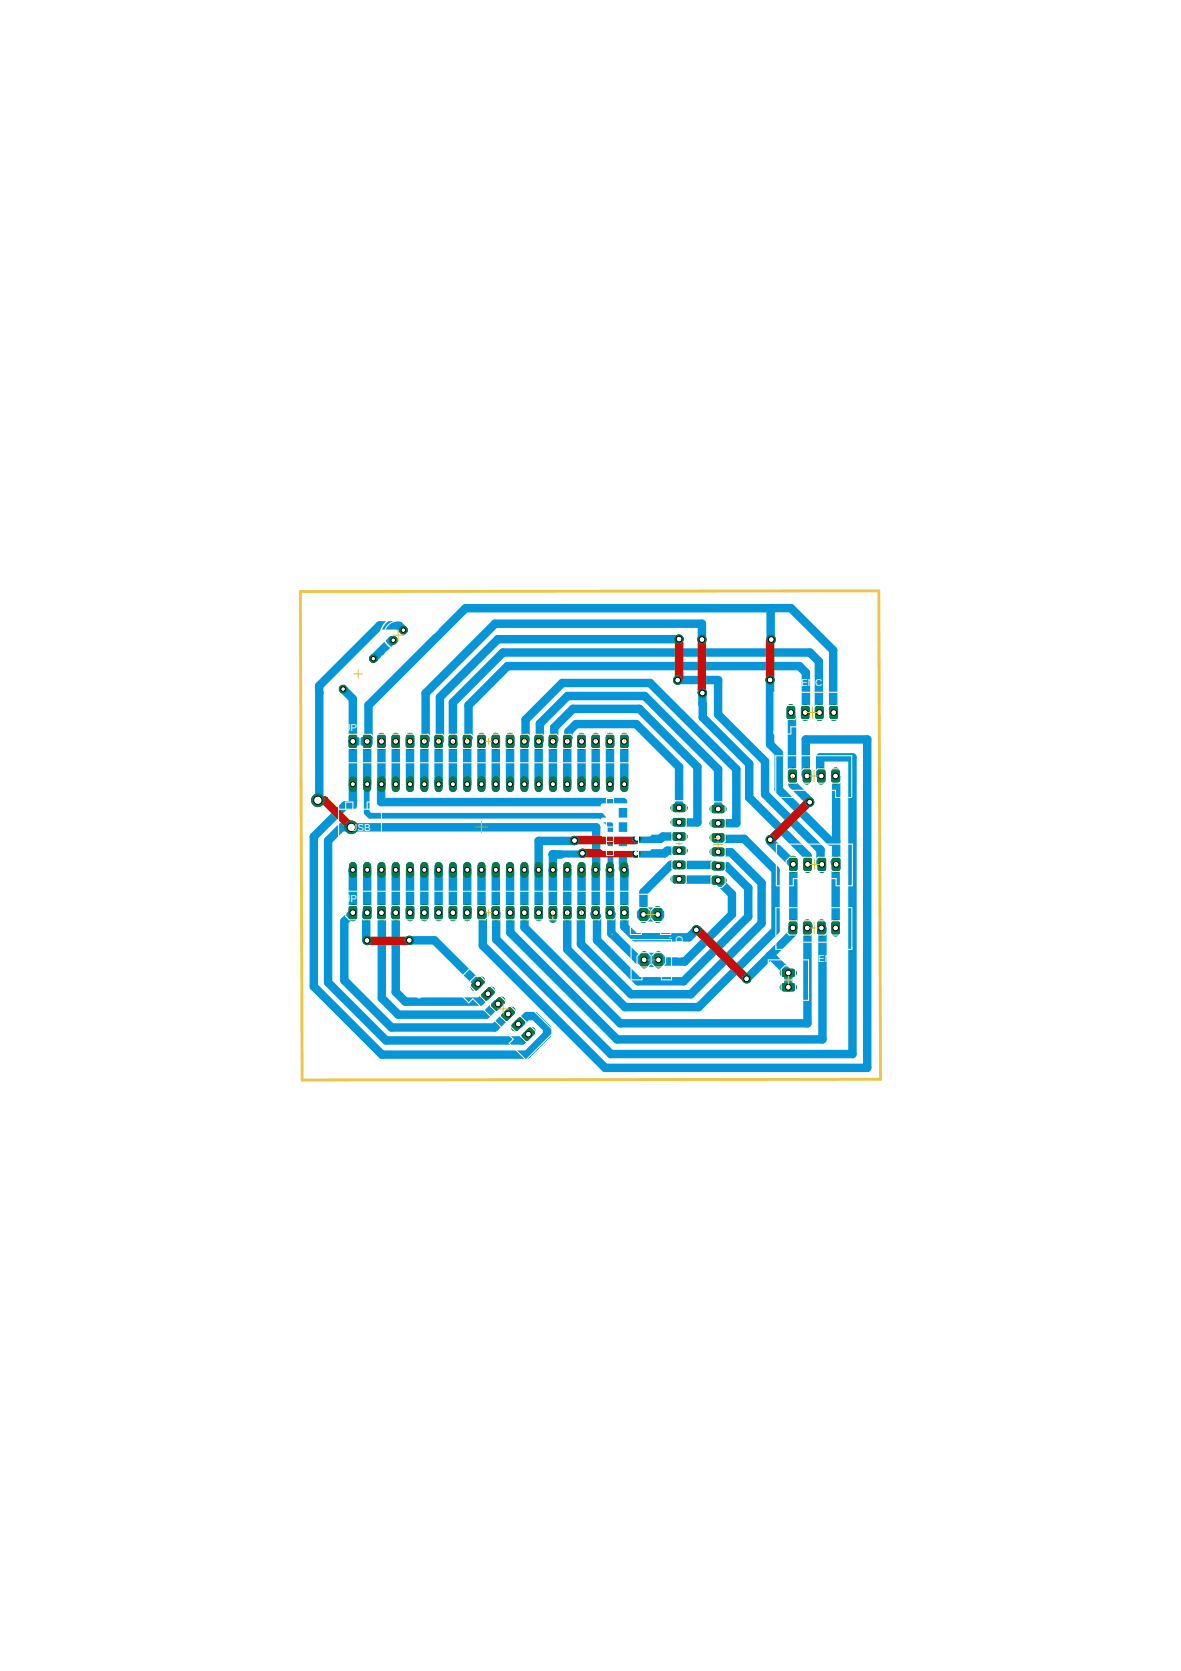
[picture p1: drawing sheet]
<svg xmlns="http://www.w3.org/2000/svg" width="210mm" height="297mm" viewBox="0 0 210 297" stroke-linecap="round" stroke-linejoin="round" font-family="sans-serif">
<defs><g id="words">
<g font-size="1.8" fill="#fff">
<text x="72" y="107.7" transform="rotate(45 72 107.7)">LED5MM</text>
<text x="67.5" y="118.7" transform="rotate(-45 67.5 118.7)">U$2</text>
<text x="142.4" y="122">E</text>
<text x="143.6" y="122">NC1</text>
<text x="61.4" y="130">JP2</text>
<text x="145.7" y="133.6">ENC3</text>
<text x="62.2" y="147.7">USB</text>
<text x="61.4" y="160.4">JP1</text>
<text x="142.9" y="158.5">ENC2</text>
<text x="121.3" y="170.3" transform="rotate(-90 121.3 170.3)">GND</text>
<text x="145.4" y="171">E</text>
<text x="146.6" y="171">NC4</text>
<text x="74.5" y="177.7" transform="rotate(-45 74.5 177.7)">CAN_CON</text>
</g>
<g font-size="1.4" fill="#fff">
<text x="62.9" y="121.5" transform="rotate(-45 62.9 121.5)">RES-7</text>
<text x="65.1" y="122.9" transform="rotate(-45 65.1 122.9)">10K</text>
</g>
</g></defs>
<g fill="none" stroke="#0696d7" stroke-width="1.5">
<path d="M69.9 113.8h-.2l-3.3 3.3M71.7 112l-.8-.8h-3.4l-10.8 10.7v20.6l-.2-.2M120.7 113.6h-32.2l-10.3 10.3v7.7l-.2 .2M120.7 113.6h.1M124.8 113.7v-2.8h-36.8l-12.4 12.3v8.4l-.2 .2M137 108.1v5.5l.1 .1M56.7 123.1v.1M61 122.5l1.7 1.7v19M62.7 131.8h2M65.3 131.3v8.1M65.5 131l-.8 .8M67.8 131.3l-.1 11.3h43v11.8l.3 .2v10.1l1.9 1.9h6.1"/>
<path d="M70.3 131.3v8.1M72.9 131.3v8.1M75.4 131.3v8.1M78 131.3v8.1M80.6 132.2l-.1 .1M82.9 131.2l.1 .1M83 131.3v8.1M85.6 131.3v8.1M88.1 131.3v8.1M90.7 131.3v8.1M93.2 131.3v8.1M93.2 131.8l.2-.2v-3.7l6.5-6.5h15.6l15.4 15.3v9.6h-3.3"/>
<path d="M95.7 131.3v8.1M95.7 131.8l.2-.2v-2.9l5-5h13.7l13 13.1v7M98.3 131.3v8.1M98.3 131.8l.2-.2v-2.3l3.3-3.3h11.8l10.4 10.3v9.9h-3.3M100.8 139.4v-8.1l.2-.2v-1l1.4-1.4h10.7l7.6 7.6v7.3M103.4 131.3v8.1M105.9 131.3v8.1M108.4 131.3v8.1M111 131.3v8.1M120.4 120.9h7.2v6.1l8.4 8.3v5.9l9.8 9.9v2.3l.3 .2M120.4 120.9h.1M124.8 123.2l.1 4.3 8.3 8.3v6l10.3 10.3v1.5"/>
<path d="M136.9 120.9v11.4l1.5 1.5v6.6l9.2 9.2h1M140.6 126.7v.7l.2 .2v10.9M140.9 137.9v1.5l3 3.2M143.1 126.6h.1v-7l-1.1-1.2h-51.9l-6.9 7v5.7l-.3 .2M143.4 137.9l-.2-.2v-6.3h10.9v58.4h-46.6l-21.7-21.7v-5.6l-.2-.3M145.6 126.7l-.1-.1v-9l-1.5-1.6h-54.6l-8.9 8.9v14.5M146 137.9l-.2-.1v-3.2h5.7v52.8h-42.9l-20.4-20.4-.1-12.4M148.2 126.7l-.1-.1v-11l-7.5-7.5h-57.9l-17.2 17.3v6.7l-.2 .2-.6-.5M148.4 137.9l.2 .2v15.5M62.6 143.2h-1.3l-5.5 5.5v26.7l12.1 12.1h25.8l3.5-3.6v-1.1l-2.2-2.2h-1.3l-1.6 1.4M62.7 154.6v7.6l-1.5 1.6v10.5l8.4 8.3h18.3l2.4-2.3M62.7 154.7v.1"/>
<path d="M65.3 154.6v7.6l-.2 .2v4.6l.1 .2M67.8 154.6l.1 22.8 2.9 3h15.6l1.9-1.9h.2M70.3 154.6v21.7l1.8 1.8h13.2l1.4-1.4M72.9 154.6v7.6M75.4 154.6v7.6M78 154.6v7.6M80.5 154.6v7.6M83 154.6v7.6M85.6 154.6v7.6M90.7 154.6v11.2l19 19h36.5v-19.7l-.2-.1M93.2 154.6v10.3l17 17h33.3v-17.3v.4l.2-.5M98.2 151.8l.1 .1"/>
<path d="M98.3 154.6h.1M98.3 151.9v11.4M98.3 151.9h.1M98.3 151.9h1.4M98.4 151.8l-.1 .1M102.1 149.4l-6.4 .1v12.7M103.4 154.6v8M108.4 154.6v7.6l.2 .3v3.5M108.4 154.7h.1M111 155.6h.1M120.7 153.7v.1M120.7 148.7h-2.9l-.4 .4-4.2-.1"/>
<path d="M120.7 151.2h-2.1l-.5 .5h-5.1M120.7 156.3l6.8 .1 2.6 2.6v3.5l-8.4 8.4h-4.4l-.3-.3M127 149.1h5.3l5.5 5.6v10.7l-13.6 13.6h-13.1l-10.3-10.2v-14.2M127.6 153.9l.1 .1M127.6 151.4l-.6 .1M127.8 151.5h2.1l5.5 5.5v7.1l-12.6 12.6h-10.6l-8.9-8.9v-6M136.9 149.3v.2l4.1 4.1-.1 11.4M148.4 153.2l.1 .2v11.5M70.3 162.2l-.2 .2M72.7 167.2h4.5l7.7 7.7M85.6 162.2v.1M105.9 162.6l.1-15.5h-45.3l-2.4 2.3v25.2l10.3 10.4h24.2l1.1-1.2"/>
<path d="M105.9 162.2l-.2 .3 .4 .4v4.2l7.3 7.3h8.1l11.5-11.5v-5.1l-3.9-3.8-2-.1-.2-.1-7.7-.1-4.8 4.9v4M108.9 166.1l4.5 4.5h1.1M111 162.3h.1M123.8 165.3l-1.4 1.3h-3.1M136.8 169.9h.3l3 3.1v2.5M136.8 169.9l-4.1 4.1 .1 .1M140.9 165h-.1M140.9 165v.8l-4.1 4.1"/>
</g>
<path d="M103.5 151.7l-.1 .1h-5" fill="none" stroke="#0696d7" stroke-width="1.3"/>
<path d="M114.4 162.6h2.5M114.5 170.6h2.5" fill="none" stroke="#0696d7" stroke-width="2.5"/>
<path d="M65.3 139.4l-.1 5 .6 .6h41l1.7 1.7-.1 7.9M116.2 170.5h-1.6l-.1 .1" fill="none" stroke="#0696d7" stroke-width="1"/>
<path d="M139.3 173h1.6" fill="none" stroke="#087851" stroke-width="1.5"/>
<circle cx="140.1" cy="173" r=".51" fill="#fff" stroke="#000" stroke-width=".18"/>
<path d="M139.3 175.5h1.6" fill="none" stroke="#087851" stroke-width="1.5"/>
<circle cx="140.1" cy="175.5" r=".51" fill="#fff" stroke="#000" stroke-width=".18"/>
<path d="M114.4 161.8v1.5" fill="none" stroke="#087851" stroke-width="1.5"/>
<circle cx="114.4" cy="162.6" r=".51" fill="#fff" stroke="#000" stroke-width=".18"/>
<path d="M116.9 161.8v1.5" fill="none" stroke="#087851" stroke-width="1.5"/>
<circle cx="116.9" cy="162.6" r=".51" fill="#fff" stroke="#000" stroke-width=".18"/>
<path d="M85.5 174.3l-1.1 1.1" fill="none" stroke="#087851" stroke-width="1.5"/>
<circle cx="84.9" cy="174.9" r=".51" fill="#fff" stroke="#000" stroke-width=".18"/>
<path d="M87.3 176.1l-1.1 1.1" fill="none" stroke="#087851" stroke-width="1.5"/>
<circle cx="86.7" cy="176.7" r=".51" fill="#fff" stroke="#000" stroke-width=".18"/>
<path d="M89.1 177.9l-1.1 1.1" fill="none" stroke="#087851" stroke-width="1.5"/>
<circle cx="88.5" cy="178.5" r=".51" fill="#fff" stroke="#000" stroke-width=".18"/>
<path d="M90.9 179.7l-1.1 1.1" fill="none" stroke="#087851" stroke-width="1.5"/>
<circle cx="90.3" cy="180.3" r=".51" fill="#fff" stroke="#000" stroke-width=".18"/>
<path d="M92.6 181.5l-1 1.1" fill="none" stroke="#087851" stroke-width="1.5"/>
<circle cx="92.1" cy="182" r=".51" fill="#fff" stroke="#000" stroke-width=".18"/>
<path d="M94.4 183.3l-1 1.1" fill="none" stroke="#087851" stroke-width="1.5"/>
<circle cx="93.9" cy="183.8" r=".51" fill="#fff" stroke="#000" stroke-width=".18"/>
<path d="M140.6 125.9v1.5" fill="none" stroke="#087851" stroke-width="1.5"/>
<circle cx="140.6" cy="126.7" r=".51" fill="#fff" stroke="#000" stroke-width=".18"/>
<path d="M143.1 125.9v1.5" fill="none" stroke="#087851" stroke-width="1.5"/>
<circle cx="143.1" cy="126.7" r=".51" fill="#fff" stroke="#000" stroke-width=".18"/>
<path d="M145.6 125.9v1.5" fill="none" stroke="#087851" stroke-width="1.5"/>
<circle cx="145.6" cy="126.7" r=".51" fill="#fff" stroke="#000" stroke-width=".18"/>
<path d="M148.2 125.9v1.5" fill="none" stroke="#087851" stroke-width="1.5"/>
<circle cx="148.2" cy="126.7" r=".51" fill="#fff" stroke="#000" stroke-width=".18"/>
<path d="M141 152.9v1.5" fill="none" stroke="#087851" stroke-width="1.5"/>
<circle cx="141" cy="153.6" r=".51" fill="#fff" stroke="#000" stroke-width=".18"/>
<path d="M143.5 152.9v1.5" fill="none" stroke="#087851" stroke-width="1.5"/>
<circle cx="143.5" cy="153.6" r=".51" fill="#fff" stroke="#000" stroke-width=".18"/>
<path d="M146.1 152.9v1.5" fill="none" stroke="#087851" stroke-width="1.5"/>
<circle cx="146.1" cy="153.6" r=".51" fill="#fff" stroke="#000" stroke-width=".18"/>
<path d="M148.6 152.9v1.5" fill="none" stroke="#087851" stroke-width="1.5"/>
<circle cx="148.6" cy="153.6" r=".51" fill="#fff" stroke="#000" stroke-width=".18"/>
<path d="M140.9 137.2v1.5" fill="none" stroke="#087851" stroke-width="1.5"/>
<circle cx="140.9" cy="137.9" r=".51" fill="#fff" stroke="#000" stroke-width=".18"/>
<path d="M143.4 137.2v1.5" fill="none" stroke="#087851" stroke-width="1.5"/>
<circle cx="143.4" cy="137.9" r=".51" fill="#fff" stroke="#000" stroke-width=".18"/>
<path d="M146 137.2v1.5" fill="none" stroke="#087851" stroke-width="1.5"/>
<circle cx="146" cy="137.9" r=".51" fill="#fff" stroke="#000" stroke-width=".18"/>
<path d="M148.5 137.2v1.5" fill="none" stroke="#087851" stroke-width="1.5"/>
<circle cx="148.5" cy="137.9" r=".51" fill="#fff" stroke="#000" stroke-width=".18"/>
<path d="M140.9 164.2v1.5" fill="none" stroke="#087851" stroke-width="1.5"/>
<circle cx="140.9" cy="165" r=".51" fill="#fff" stroke="#000" stroke-width=".18"/>
<path d="M143.5 164.2v1.5" fill="none" stroke="#087851" stroke-width="1.5"/>
<circle cx="143.5" cy="165" r=".51" fill="#fff" stroke="#000" stroke-width=".18"/>
<path d="M146 164.2v1.5" fill="none" stroke="#087851" stroke-width="1.5"/>
<circle cx="146" cy="165" r=".51" fill="#fff" stroke="#000" stroke-width=".18"/>
<path d="M148.5 164.2v1.5" fill="none" stroke="#087851" stroke-width="1.5"/>
<circle cx="148.5" cy="165" r=".51" fill="#fff" stroke="#000" stroke-width=".18"/>
<path d="M114.5 169.9v1.5" fill="none" stroke="#087851" stroke-width="1.5"/>
<circle cx="114.5" cy="170.6" r=".51" fill="#fff" stroke="#000" stroke-width=".18"/>
<path d="M117 169.9v1.5" fill="none" stroke="#087851" stroke-width="1.5"/>
<circle cx="117" cy="170.6" r=".51" fill="#fff" stroke="#000" stroke-width=".18"/>
<path d="M62.7 161.5v1.5" fill="none" stroke="#087851" stroke-width="1.5"/>
<circle cx="62.7" cy="162.2" r=".51" fill="#fff" stroke="#000" stroke-width=".18"/>
<path d="M65.3 161.5v1.5" fill="none" stroke="#087851" stroke-width="1.5"/>
<circle cx="65.3" cy="162.2" r=".51" fill="#fff" stroke="#000" stroke-width=".18"/>
<path d="M67.8 161.5v1.5" fill="none" stroke="#087851" stroke-width="1.5"/>
<circle cx="67.8" cy="162.2" r=".51" fill="#fff" stroke="#000" stroke-width=".18"/>
<path d="M70.3 161.5v1.5" fill="none" stroke="#087851" stroke-width="1.5"/>
<circle cx="70.3" cy="162.2" r=".51" fill="#fff" stroke="#000" stroke-width=".18"/>
<path d="M72.9 161.5v1.5" fill="none" stroke="#087851" stroke-width="1.5"/>
<circle cx="72.9" cy="162.2" r=".51" fill="#fff" stroke="#000" stroke-width=".18"/>
<path d="M75.4 161.5v1.5" fill="none" stroke="#087851" stroke-width="1.5"/>
<circle cx="75.4" cy="162.2" r=".51" fill="#fff" stroke="#000" stroke-width=".18"/>
<path d="M78 161.5v1.5" fill="none" stroke="#087851" stroke-width="1.5"/>
<circle cx="78" cy="162.2" r=".51" fill="#fff" stroke="#000" stroke-width=".18"/>
<path d="M80.5 161.5v1.5" fill="none" stroke="#087851" stroke-width="1.5"/>
<circle cx="80.5" cy="162.2" r=".51" fill="#fff" stroke="#000" stroke-width=".18"/>
<path d="M83 161.5v1.5" fill="none" stroke="#087851" stroke-width="1.5"/>
<circle cx="83" cy="162.2" r=".51" fill="#fff" stroke="#000" stroke-width=".18"/>
<path d="M85.6 161.5v1.5" fill="none" stroke="#087851" stroke-width="1.5"/>
<circle cx="85.6" cy="162.2" r=".51" fill="#fff" stroke="#000" stroke-width=".18"/>
<path d="M88.1 161.5v1.5" fill="none" stroke="#087851" stroke-width="1.5"/>
<circle cx="88.1" cy="162.2" r=".51" fill="#fff" stroke="#000" stroke-width=".18"/>
<path d="M90.7 161.5v1.5" fill="none" stroke="#087851" stroke-width="1.5"/>
<circle cx="90.7" cy="162.2" r=".51" fill="#fff" stroke="#000" stroke-width=".18"/>
<path d="M93.2 161.5v1.5" fill="none" stroke="#087851" stroke-width="1.5"/>
<circle cx="93.2" cy="162.2" r=".51" fill="#fff" stroke="#000" stroke-width=".18"/>
<path d="M95.7 161.5v1.5" fill="none" stroke="#087851" stroke-width="1.5"/>
<circle cx="95.7" cy="162.2" r=".51" fill="#fff" stroke="#000" stroke-width=".18"/>
<path d="M98.3 161.5v1.5" fill="none" stroke="#087851" stroke-width="1.5"/>
<circle cx="98.3" cy="162.2" r=".51" fill="#fff" stroke="#000" stroke-width=".18"/>
<path d="M100.8 161.5v1.5" fill="none" stroke="#087851" stroke-width="1.5"/>
<circle cx="100.8" cy="162.2" r=".51" fill="#fff" stroke="#000" stroke-width=".18"/>
<path d="M103.4 161.5v1.5" fill="none" stroke="#087851" stroke-width="1.5"/>
<circle cx="103.4" cy="162.2" r=".51" fill="#fff" stroke="#000" stroke-width=".18"/>
<path d="M105.9 161.5v1.5" fill="none" stroke="#087851" stroke-width="1.5"/>
<circle cx="105.9" cy="162.2" r=".51" fill="#fff" stroke="#000" stroke-width=".18"/>
<path d="M108.4 161.5v1.5" fill="none" stroke="#087851" stroke-width="1.5"/>
<circle cx="108.4" cy="162.2" r=".51" fill="#fff" stroke="#000" stroke-width=".18"/>
<path d="M111 161.5v1.5" fill="none" stroke="#087851" stroke-width="1.5"/>
<circle cx="111" cy="162.2" r=".51" fill="#fff" stroke="#000" stroke-width=".18"/>
<path d="M62.7 131v1.5" fill="none" stroke="#087851" stroke-width="1.5"/>
<circle cx="62.7" cy="131.8" r=".51" fill="#fff" stroke="#000" stroke-width=".18"/>
<path d="M65.3 131v1.5" fill="none" stroke="#087851" stroke-width="1.5"/>
<circle cx="65.3" cy="131.8" r=".51" fill="#fff" stroke="#000" stroke-width=".18"/>
<path d="M67.8 131v1.5" fill="none" stroke="#087851" stroke-width="1.5"/>
<circle cx="67.8" cy="131.8" r=".51" fill="#fff" stroke="#000" stroke-width=".18"/>
<path d="M70.3 131v1.5" fill="none" stroke="#087851" stroke-width="1.5"/>
<circle cx="70.3" cy="131.8" r=".51" fill="#fff" stroke="#000" stroke-width=".18"/>
<path d="M72.9 131v1.5" fill="none" stroke="#087851" stroke-width="1.5"/>
<circle cx="72.9" cy="131.8" r=".51" fill="#fff" stroke="#000" stroke-width=".18"/>
<path d="M75.4 131v1.5" fill="none" stroke="#087851" stroke-width="1.5"/>
<circle cx="75.4" cy="131.8" r=".51" fill="#fff" stroke="#000" stroke-width=".18"/>
<path d="M78 131v1.5" fill="none" stroke="#087851" stroke-width="1.5"/>
<circle cx="78" cy="131.8" r=".51" fill="#fff" stroke="#000" stroke-width=".18"/>
<path d="M80.5 131v1.5" fill="none" stroke="#087851" stroke-width="1.5"/>
<circle cx="80.5" cy="131.8" r=".51" fill="#fff" stroke="#000" stroke-width=".18"/>
<path d="M83 131v1.5" fill="none" stroke="#087851" stroke-width="1.5"/>
<circle cx="83" cy="131.8" r=".51" fill="#fff" stroke="#000" stroke-width=".18"/>
<path d="M85.6 131v1.5" fill="none" stroke="#087851" stroke-width="1.5"/>
<circle cx="85.6" cy="131.8" r=".51" fill="#fff" stroke="#000" stroke-width=".18"/>
<path d="M88.1 131v1.5" fill="none" stroke="#087851" stroke-width="1.5"/>
<circle cx="88.1" cy="131.8" r=".51" fill="#fff" stroke="#000" stroke-width=".18"/>
<path d="M90.7 131v1.5" fill="none" stroke="#087851" stroke-width="1.5"/>
<circle cx="90.7" cy="131.8" r=".51" fill="#fff" stroke="#000" stroke-width=".18"/>
<path d="M93.2 131v1.5" fill="none" stroke="#087851" stroke-width="1.5"/>
<circle cx="93.2" cy="131.8" r=".51" fill="#fff" stroke="#000" stroke-width=".18"/>
<path d="M95.7 131v1.5" fill="none" stroke="#087851" stroke-width="1.5"/>
<circle cx="95.7" cy="131.8" r=".51" fill="#fff" stroke="#000" stroke-width=".18"/>
<path d="M98.3 131v1.5" fill="none" stroke="#087851" stroke-width="1.5"/>
<circle cx="98.3" cy="131.8" r=".51" fill="#fff" stroke="#000" stroke-width=".18"/>
<path d="M100.8 131v1.5" fill="none" stroke="#087851" stroke-width="1.5"/>
<circle cx="100.8" cy="131.8" r=".51" fill="#fff" stroke="#000" stroke-width=".18"/>
<path d="M103.4 131v1.5" fill="none" stroke="#087851" stroke-width="1.5"/>
<circle cx="103.4" cy="131.8" r=".51" fill="#fff" stroke="#000" stroke-width=".18"/>
<path d="M105.9 131v1.5" fill="none" stroke="#087851" stroke-width="1.5"/>
<circle cx="105.9" cy="131.8" r=".51" fill="#fff" stroke="#000" stroke-width=".18"/>
<path d="M108.4 131v1.5" fill="none" stroke="#087851" stroke-width="1.5"/>
<circle cx="108.4" cy="131.8" r=".51" fill="#fff" stroke="#000" stroke-width=".18"/>
<path d="M111 131v1.5" fill="none" stroke="#087851" stroke-width="1.5"/>
<circle cx="111" cy="131.8" r=".51" fill="#fff" stroke="#000" stroke-width=".18"/>
<path d="M119.9 143.6h1.6" fill="none" stroke="#087851" stroke-width="1.5"/>
<circle cx="120.7" cy="143.6" r=".51" fill="#fff" stroke="#000" stroke-width=".18"/>
<path d="M119.9 146.2h1.6" fill="none" stroke="#087851" stroke-width="1.5"/>
<circle cx="120.7" cy="146.2" r=".51" fill="#fff" stroke="#000" stroke-width=".18"/>
<path d="M119.9 148.7h1.6" fill="none" stroke="#087851" stroke-width="1.5"/>
<circle cx="120.7" cy="148.7" r=".51" fill="#fff" stroke="#000" stroke-width=".18"/>
<path d="M119.9 151.2h1.6" fill="none" stroke="#087851" stroke-width="1.5"/>
<circle cx="120.7" cy="151.2" r=".51" fill="#fff" stroke="#000" stroke-width=".18"/>
<path d="M119.9 153.8h1.6" fill="none" stroke="#087851" stroke-width="1.5"/>
<circle cx="120.7" cy="153.8" r=".51" fill="#fff" stroke="#000" stroke-width=".18"/>
<path d="M119.9 156.3h1.6" fill="none" stroke="#087851" stroke-width="1.5"/>
<circle cx="120.7" cy="156.3" r=".51" fill="#fff" stroke="#000" stroke-width=".18"/>
<path d="M126.9 143.8h1.5" fill="none" stroke="#087851" stroke-width="1.5"/>
<circle cx="127.6" cy="143.8" r=".51" fill="#fff" stroke="#000" stroke-width=".18"/>
<path d="M126.9 146.3h1.5" fill="none" stroke="#087851" stroke-width="1.5"/>
<circle cx="127.6" cy="146.3" r=".51" fill="#fff" stroke="#000" stroke-width=".18"/>
<path d="M126.9 148.9h1.5" fill="none" stroke="#087851" stroke-width="1.5"/>
<circle cx="127.6" cy="148.9" r=".51" fill="#fff" stroke="#000" stroke-width=".18"/>
<path d="M126.9 151.4h1.5" fill="none" stroke="#087851" stroke-width="1.5"/>
<circle cx="127.6" cy="151.4" r=".51" fill="#fff" stroke="#000" stroke-width=".18"/>
<path d="M126.9 154h1.5" fill="none" stroke="#087851" stroke-width="1.5"/>
<circle cx="127.6" cy="154" r=".51" fill="#fff" stroke="#000" stroke-width=".18"/>
<path d="M126.9 156.5h1.5" fill="none" stroke="#087851" stroke-width="1.5"/>
<circle cx="127.6" cy="156.5" r=".51" fill="#fff" stroke="#000" stroke-width=".18"/>
<path d="M62.7 153.9v1.4" fill="none" stroke="#087851" stroke-width="1.4"/>
<circle cx="62.7" cy="154.6" r=".44" fill="#fff" stroke="#000" stroke-width=".18"/>
<path d="M65.3 153.9v1.4" fill="none" stroke="#087851" stroke-width="1.4"/>
<circle cx="65.3" cy="154.6" r=".44" fill="#fff" stroke="#000" stroke-width=".18"/>
<path d="M67.8 153.9v1.4" fill="none" stroke="#087851" stroke-width="1.4"/>
<circle cx="67.8" cy="154.6" r=".44" fill="#fff" stroke="#000" stroke-width=".18"/>
<path d="M70.3 153.9v1.4" fill="none" stroke="#087851" stroke-width="1.4"/>
<circle cx="70.3" cy="154.6" r=".44" fill="#fff" stroke="#000" stroke-width=".18"/>
<path d="M72.9 153.9v1.4" fill="none" stroke="#087851" stroke-width="1.4"/>
<circle cx="72.9" cy="154.6" r=".44" fill="#fff" stroke="#000" stroke-width=".18"/>
<path d="M75.4 153.9v1.4" fill="none" stroke="#087851" stroke-width="1.4"/>
<circle cx="75.4" cy="154.6" r=".44" fill="#fff" stroke="#000" stroke-width=".18"/>
<path d="M78 153.9v1.4" fill="none" stroke="#087851" stroke-width="1.4"/>
<circle cx="78" cy="154.6" r=".44" fill="#fff" stroke="#000" stroke-width=".18"/>
<path d="M80.5 153.9v1.4" fill="none" stroke="#087851" stroke-width="1.4"/>
<circle cx="80.5" cy="154.6" r=".44" fill="#fff" stroke="#000" stroke-width=".18"/>
<path d="M83 153.9v1.4" fill="none" stroke="#087851" stroke-width="1.4"/>
<circle cx="83" cy="154.6" r=".44" fill="#fff" stroke="#000" stroke-width=".18"/>
<path d="M85.6 153.9v1.4" fill="none" stroke="#087851" stroke-width="1.4"/>
<circle cx="85.6" cy="154.6" r=".44" fill="#fff" stroke="#000" stroke-width=".18"/>
<path d="M88.1 153.9v1.4" fill="none" stroke="#087851" stroke-width="1.4"/>
<circle cx="88.1" cy="154.6" r=".44" fill="#fff" stroke="#000" stroke-width=".18"/>
<path d="M90.7 153.9v1.4" fill="none" stroke="#087851" stroke-width="1.4"/>
<circle cx="90.7" cy="154.6" r=".44" fill="#fff" stroke="#000" stroke-width=".18"/>
<path d="M93.2 153.9v1.4" fill="none" stroke="#087851" stroke-width="1.4"/>
<circle cx="93.2" cy="154.6" r=".44" fill="#fff" stroke="#000" stroke-width=".18"/>
<path d="M95.7 153.9v1.4" fill="none" stroke="#087851" stroke-width="1.4"/>
<circle cx="95.7" cy="154.6" r=".44" fill="#fff" stroke="#000" stroke-width=".18"/>
<path d="M98.3 153.9v1.4" fill="none" stroke="#087851" stroke-width="1.4"/>
<circle cx="98.3" cy="154.6" r=".44" fill="#fff" stroke="#000" stroke-width=".18"/>
<path d="M100.8 153.9v1.4" fill="none" stroke="#087851" stroke-width="1.4"/>
<circle cx="100.8" cy="154.6" r=".44" fill="#fff" stroke="#000" stroke-width=".18"/>
<path d="M103.4 153.9v1.4" fill="none" stroke="#087851" stroke-width="1.4"/>
<circle cx="103.4" cy="154.6" r=".44" fill="#fff" stroke="#000" stroke-width=".18"/>
<path d="M105.9 153.9v1.4" fill="none" stroke="#087851" stroke-width="1.4"/>
<circle cx="105.9" cy="154.6" r=".44" fill="#fff" stroke="#000" stroke-width=".18"/>
<path d="M108.4 153.9v1.4" fill="none" stroke="#087851" stroke-width="1.4"/>
<circle cx="108.4" cy="154.6" r=".44" fill="#fff" stroke="#000" stroke-width=".18"/>
<path d="M111 153.9v1.4" fill="none" stroke="#087851" stroke-width="1.4"/>
<circle cx="111" cy="154.6" r=".44" fill="#fff" stroke="#000" stroke-width=".18"/>
<path d="M62.7 138.7v1.4" fill="none" stroke="#087851" stroke-width="1.4"/>
<circle cx="62.7" cy="139.4" r=".44" fill="#fff" stroke="#000" stroke-width=".18"/>
<path d="M65.3 138.7v1.4" fill="none" stroke="#087851" stroke-width="1.4"/>
<circle cx="65.3" cy="139.4" r=".44" fill="#fff" stroke="#000" stroke-width=".18"/>
<path d="M67.8 138.7v1.4" fill="none" stroke="#087851" stroke-width="1.4"/>
<circle cx="67.8" cy="139.4" r=".44" fill="#fff" stroke="#000" stroke-width=".18"/>
<path d="M70.3 138.7v1.4" fill="none" stroke="#087851" stroke-width="1.4"/>
<circle cx="70.3" cy="139.4" r=".44" fill="#fff" stroke="#000" stroke-width=".18"/>
<path d="M72.9 138.7v1.4" fill="none" stroke="#087851" stroke-width="1.4"/>
<circle cx="72.9" cy="139.4" r=".44" fill="#fff" stroke="#000" stroke-width=".18"/>
<path d="M75.4 138.7v1.4" fill="none" stroke="#087851" stroke-width="1.4"/>
<circle cx="75.4" cy="139.4" r=".44" fill="#fff" stroke="#000" stroke-width=".18"/>
<path d="M78 138.7v1.4" fill="none" stroke="#087851" stroke-width="1.4"/>
<circle cx="78" cy="139.4" r=".44" fill="#fff" stroke="#000" stroke-width=".18"/>
<path d="M80.5 138.7v1.4" fill="none" stroke="#087851" stroke-width="1.4"/>
<circle cx="80.5" cy="139.4" r=".44" fill="#fff" stroke="#000" stroke-width=".18"/>
<path d="M83 138.7v1.4" fill="none" stroke="#087851" stroke-width="1.4"/>
<circle cx="83" cy="139.4" r=".44" fill="#fff" stroke="#000" stroke-width=".18"/>
<path d="M85.6 138.7v1.4" fill="none" stroke="#087851" stroke-width="1.4"/>
<circle cx="85.6" cy="139.4" r=".44" fill="#fff" stroke="#000" stroke-width=".18"/>
<path d="M88.1 138.7v1.4" fill="none" stroke="#087851" stroke-width="1.4"/>
<circle cx="88.1" cy="139.4" r=".44" fill="#fff" stroke="#000" stroke-width=".18"/>
<path d="M90.7 138.7v1.4" fill="none" stroke="#087851" stroke-width="1.4"/>
<circle cx="90.7" cy="139.4" r=".44" fill="#fff" stroke="#000" stroke-width=".18"/>
<path d="M93.2 138.7v1.4" fill="none" stroke="#087851" stroke-width="1.4"/>
<circle cx="93.2" cy="139.4" r=".44" fill="#fff" stroke="#000" stroke-width=".18"/>
<path d="M95.7 138.7v1.4" fill="none" stroke="#087851" stroke-width="1.4"/>
<circle cx="95.7" cy="139.4" r=".44" fill="#fff" stroke="#000" stroke-width=".18"/>
<path d="M98.3 138.7v1.4" fill="none" stroke="#087851" stroke-width="1.4"/>
<circle cx="98.3" cy="139.4" r=".44" fill="#fff" stroke="#000" stroke-width=".18"/>
<path d="M100.8 138.7v1.4" fill="none" stroke="#087851" stroke-width="1.4"/>
<circle cx="100.8" cy="139.4" r=".44" fill="#fff" stroke="#000" stroke-width=".18"/>
<path d="M103.4 138.7v1.4" fill="none" stroke="#087851" stroke-width="1.4"/>
<circle cx="103.4" cy="139.4" r=".44" fill="#fff" stroke="#000" stroke-width=".18"/>
<path d="M105.9 138.7v1.4" fill="none" stroke="#087851" stroke-width="1.4"/>
<circle cx="105.9" cy="139.4" r=".44" fill="#fff" stroke="#000" stroke-width=".18"/>
<path d="M108.4 138.7v1.4" fill="none" stroke="#087851" stroke-width="1.4"/>
<circle cx="108.4" cy="139.4" r=".44" fill="#fff" stroke="#000" stroke-width=".18"/>
<path d="M111 138.7v1.4" fill="none" stroke="#087851" stroke-width="1.4"/>
<circle cx="111" cy="139.4" r=".44" fill="#fff" stroke="#000" stroke-width=".18"/>
<circle cx="71.7" cy="112" r=".71" fill="#087851" stroke="#087851" stroke-width=".18"/>
<circle cx="71.7" cy="112" r=".4" fill="#fff" stroke="#000" stroke-width=".18"/>
<circle cx="69.9" cy="113.8" r=".71" fill="#087851" stroke="#087851" stroke-width=".18"/>
<circle cx="69.9" cy="113.8" r=".4" fill="#fff" stroke="#000" stroke-width=".18"/>
<circle cx="61" cy="122.5" r=".71" fill="#087851" stroke="#087851" stroke-width=".18"/>
<circle cx="61" cy="122.5" r=".4" fill="#fff" stroke="#000" stroke-width=".18"/>
<circle cx="66.4" cy="117.1" r=".71" fill="#087851" stroke="#087851" stroke-width=".18"/>
<circle cx="66.4" cy="117.1" r=".4" fill="#fff" stroke="#000" stroke-width=".18"/>
<circle cx="72.7" cy="167.2" r=".74" fill="#087851" stroke="#087851" stroke-width=".18"/>
<circle cx="72.7" cy="167.2" r=".51" fill="#fff" stroke="#000" stroke-width=".18"/>
<circle cx="65.2" cy="167.2" r=".74" fill="#087851" stroke="#087851" stroke-width=".18"/>
<circle cx="65.2" cy="167.2" r=".51" fill="#fff" stroke="#000" stroke-width=".18"/>
<circle cx="113.2" cy="149" r=".74" fill="#087851" stroke="#087851" stroke-width=".18"/>
<circle cx="113.2" cy="149" r=".51" fill="#fff" stroke="#000" stroke-width=".18"/>
<circle cx="102.1" cy="149.4" r=".74" fill="#087851" stroke="#087851" stroke-width=".18"/>
<circle cx="102.1" cy="149.4" r=".51" fill="#fff" stroke="#000" stroke-width=".18"/>
<circle cx="113" cy="151.7" r=".74" fill="#087851" stroke="#087851" stroke-width=".18"/>
<circle cx="113" cy="151.7" r=".51" fill="#fff" stroke="#000" stroke-width=".18"/>
<circle cx="103.5" cy="151.7" r=".74" fill="#087851" stroke="#087851" stroke-width=".18"/>
<circle cx="103.5" cy="151.7" r=".51" fill="#fff" stroke="#000" stroke-width=".18"/>
<circle cx="56.5" cy="142.3" r="1.12" fill="#087851" stroke="#087851" stroke-width=".18"/>
<circle cx="56.5" cy="142.3" r=".74" fill="#fff" stroke="#000" stroke-width=".18"/>
<circle cx="62.4" cy="147.1" r="1.12" fill="#087851" stroke="#087851" stroke-width=".18"/>
<circle cx="62.4" cy="147.1" r=".74" fill="#fff" stroke="#000" stroke-width=".18"/>
<circle cx="120.7" cy="113.6" r=".74" fill="#087851" stroke="#087851" stroke-width=".18"/>
<circle cx="120.7" cy="113.6" r=".51" fill="#fff" stroke="#000" stroke-width=".18"/>
<circle cx="120.4" cy="120.9" r=".74" fill="#087851" stroke="#087851" stroke-width=".18"/>
<circle cx="120.4" cy="120.9" r=".51" fill="#fff" stroke="#000" stroke-width=".18"/>
<circle cx="124.8" cy="113.7" r=".74" fill="#087851" stroke="#087851" stroke-width=".18"/>
<circle cx="124.8" cy="113.7" r=".51" fill="#fff" stroke="#000" stroke-width=".18"/>
<circle cx="124.8" cy="123.2" r=".74" fill="#087851" stroke="#087851" stroke-width=".18"/>
<circle cx="124.8" cy="123.2" r=".51" fill="#fff" stroke="#000" stroke-width=".18"/>
<circle cx="132.7" cy="174" r=".74" fill="#087851" stroke="#087851" stroke-width=".18"/>
<circle cx="132.7" cy="174" r=".51" fill="#fff" stroke="#000" stroke-width=".18"/>
<circle cx="123.8" cy="165.3" r=".74" fill="#087851" stroke="#087851" stroke-width=".18"/>
<circle cx="123.8" cy="165.3" r=".51" fill="#fff" stroke="#000" stroke-width=".18"/>
<circle cx="136.9" cy="149.3" r=".74" fill="#087851" stroke="#087851" stroke-width=".18"/>
<circle cx="136.9" cy="149.3" r=".51" fill="#fff" stroke="#000" stroke-width=".18"/>
<circle cx="143.9" cy="142.6" r=".74" fill="#087851" stroke="#087851" stroke-width=".18"/>
<circle cx="143.9" cy="142.6" r=".51" fill="#fff" stroke="#000" stroke-width=".18"/>
<circle cx="136.9" cy="120.9" r=".74" fill="#087851" stroke="#087851" stroke-width=".18"/>
<circle cx="136.9" cy="120.9" r=".51" fill="#fff" stroke="#000" stroke-width=".18"/>
<circle cx="137.1" cy="113.7" r=".74" fill="#087851" stroke="#087851" stroke-width=".18"/>
<circle cx="137.1" cy="113.7" r=".51" fill="#fff" stroke="#000" stroke-width=".18"/>
<path d="M120.7 113.6v7l-.3 .3M124.8 113.7v9.5M137.1 113.7l-.2 .2v7M56.5 142.3h1.2l4.7 4.8M103.5 151.7h9.5M113.2 149l-.3 .3h-10.8v.1M143.9 142.6h-.2l-6.6 6.7h-.2M72.7 167.2l-.1 .1-7.4-.1M123.8 165.3h.2l8.7 8.7" fill="none" stroke="#c90d0c" stroke-width="1.5"/>
<path d="M139.3 173h1.6" fill="none" stroke="#087851" stroke-width="1.5"/>
<circle cx="140.1" cy="173" r=".51" fill="#fff" stroke="#000" stroke-width=".18"/>
<path d="M139.3 175.5h1.6" fill="none" stroke="#087851" stroke-width="1.5"/>
<circle cx="140.1" cy="175.5" r=".51" fill="#fff" stroke="#000" stroke-width=".18"/>
<path d="M114.4 161.8v1.5" fill="none" stroke="#087851" stroke-width="1.5"/>
<circle cx="114.4" cy="162.6" r=".51" fill="#fff" stroke="#000" stroke-width=".18"/>
<path d="M116.9 161.8v1.5" fill="none" stroke="#087851" stroke-width="1.5"/>
<circle cx="116.9" cy="162.6" r=".51" fill="#fff" stroke="#000" stroke-width=".18"/>
<path d="M85.5 174.3l-1.1 1.1" fill="none" stroke="#087851" stroke-width="1.5"/>
<circle cx="84.9" cy="174.9" r=".51" fill="#fff" stroke="#000" stroke-width=".18"/>
<path d="M87.3 176.1l-1.1 1.1" fill="none" stroke="#087851" stroke-width="1.5"/>
<circle cx="86.7" cy="176.7" r=".51" fill="#fff" stroke="#000" stroke-width=".18"/>
<path d="M89.1 177.9l-1.1 1.1" fill="none" stroke="#087851" stroke-width="1.5"/>
<circle cx="88.5" cy="178.5" r=".51" fill="#fff" stroke="#000" stroke-width=".18"/>
<path d="M90.9 179.7l-1.1 1.1" fill="none" stroke="#087851" stroke-width="1.5"/>
<circle cx="90.3" cy="180.3" r=".51" fill="#fff" stroke="#000" stroke-width=".18"/>
<path d="M92.6 181.5l-1 1.1" fill="none" stroke="#087851" stroke-width="1.5"/>
<circle cx="92.1" cy="182" r=".51" fill="#fff" stroke="#000" stroke-width=".18"/>
<path d="M94.4 183.3l-1 1.1" fill="none" stroke="#087851" stroke-width="1.5"/>
<circle cx="93.9" cy="183.8" r=".51" fill="#fff" stroke="#000" stroke-width=".18"/>
<path d="M140.6 125.9v1.5" fill="none" stroke="#087851" stroke-width="1.5"/>
<circle cx="140.6" cy="126.7" r=".51" fill="#fff" stroke="#000" stroke-width=".18"/>
<path d="M143.1 125.9v1.5" fill="none" stroke="#087851" stroke-width="1.5"/>
<circle cx="143.1" cy="126.7" r=".51" fill="#fff" stroke="#000" stroke-width=".18"/>
<path d="M145.6 125.9v1.5" fill="none" stroke="#087851" stroke-width="1.5"/>
<circle cx="145.6" cy="126.7" r=".51" fill="#fff" stroke="#000" stroke-width=".18"/>
<path d="M148.2 125.9v1.5" fill="none" stroke="#087851" stroke-width="1.5"/>
<circle cx="148.2" cy="126.7" r=".51" fill="#fff" stroke="#000" stroke-width=".18"/>
<path d="M141 152.9v1.5" fill="none" stroke="#087851" stroke-width="1.5"/>
<circle cx="141" cy="153.6" r=".51" fill="#fff" stroke="#000" stroke-width=".18"/>
<path d="M143.5 152.9v1.5" fill="none" stroke="#087851" stroke-width="1.5"/>
<circle cx="143.5" cy="153.6" r=".51" fill="#fff" stroke="#000" stroke-width=".18"/>
<path d="M146.1 152.9v1.5" fill="none" stroke="#087851" stroke-width="1.5"/>
<circle cx="146.1" cy="153.6" r=".51" fill="#fff" stroke="#000" stroke-width=".18"/>
<path d="M148.6 152.9v1.5" fill="none" stroke="#087851" stroke-width="1.5"/>
<circle cx="148.6" cy="153.6" r=".51" fill="#fff" stroke="#000" stroke-width=".18"/>
<path d="M140.9 137.2v1.5" fill="none" stroke="#087851" stroke-width="1.5"/>
<circle cx="140.9" cy="137.9" r=".51" fill="#fff" stroke="#000" stroke-width=".18"/>
<path d="M143.4 137.2v1.5" fill="none" stroke="#087851" stroke-width="1.5"/>
<circle cx="143.4" cy="137.9" r=".51" fill="#fff" stroke="#000" stroke-width=".18"/>
<path d="M146 137.2v1.5" fill="none" stroke="#087851" stroke-width="1.5"/>
<circle cx="146" cy="137.9" r=".51" fill="#fff" stroke="#000" stroke-width=".18"/>
<path d="M148.5 137.2v1.5" fill="none" stroke="#087851" stroke-width="1.5"/>
<circle cx="148.5" cy="137.9" r=".51" fill="#fff" stroke="#000" stroke-width=".18"/>
<path d="M140.9 164.2v1.5" fill="none" stroke="#087851" stroke-width="1.5"/>
<circle cx="140.9" cy="165" r=".51" fill="#fff" stroke="#000" stroke-width=".18"/>
<path d="M143.5 164.2v1.5" fill="none" stroke="#087851" stroke-width="1.5"/>
<circle cx="143.5" cy="165" r=".51" fill="#fff" stroke="#000" stroke-width=".18"/>
<path d="M146 164.2v1.5" fill="none" stroke="#087851" stroke-width="1.5"/>
<circle cx="146" cy="165" r=".51" fill="#fff" stroke="#000" stroke-width=".18"/>
<path d="M148.5 164.2v1.5" fill="none" stroke="#087851" stroke-width="1.5"/>
<circle cx="148.5" cy="165" r=".51" fill="#fff" stroke="#000" stroke-width=".18"/>
<path d="M114.5 169.9v1.5" fill="none" stroke="#087851" stroke-width="1.5"/>
<circle cx="114.5" cy="170.6" r=".51" fill="#fff" stroke="#000" stroke-width=".18"/>
<path d="M117 169.9v1.5" fill="none" stroke="#087851" stroke-width="1.5"/>
<circle cx="117" cy="170.6" r=".51" fill="#fff" stroke="#000" stroke-width=".18"/>
<path d="M62.7 161.5v1.5" fill="none" stroke="#087851" stroke-width="1.5"/>
<circle cx="62.7" cy="162.2" r=".51" fill="#fff" stroke="#000" stroke-width=".18"/>
<path d="M65.3 161.5v1.5" fill="none" stroke="#087851" stroke-width="1.5"/>
<circle cx="65.3" cy="162.2" r=".51" fill="#fff" stroke="#000" stroke-width=".18"/>
<path d="M67.8 161.5v1.5" fill="none" stroke="#087851" stroke-width="1.5"/>
<circle cx="67.8" cy="162.2" r=".51" fill="#fff" stroke="#000" stroke-width=".18"/>
<path d="M70.3 161.5v1.5" fill="none" stroke="#087851" stroke-width="1.5"/>
<circle cx="70.3" cy="162.2" r=".51" fill="#fff" stroke="#000" stroke-width=".18"/>
<path d="M72.9 161.5v1.5" fill="none" stroke="#087851" stroke-width="1.5"/>
<circle cx="72.9" cy="162.2" r=".51" fill="#fff" stroke="#000" stroke-width=".18"/>
<path d="M75.4 161.5v1.5" fill="none" stroke="#087851" stroke-width="1.5"/>
<circle cx="75.4" cy="162.2" r=".51" fill="#fff" stroke="#000" stroke-width=".18"/>
<path d="M78 161.5v1.5" fill="none" stroke="#087851" stroke-width="1.5"/>
<circle cx="78" cy="162.2" r=".51" fill="#fff" stroke="#000" stroke-width=".18"/>
<path d="M80.5 161.5v1.5" fill="none" stroke="#087851" stroke-width="1.5"/>
<circle cx="80.5" cy="162.2" r=".51" fill="#fff" stroke="#000" stroke-width=".18"/>
<path d="M83 161.5v1.5" fill="none" stroke="#087851" stroke-width="1.5"/>
<circle cx="83" cy="162.2" r=".51" fill="#fff" stroke="#000" stroke-width=".18"/>
<path d="M85.6 161.5v1.5" fill="none" stroke="#087851" stroke-width="1.5"/>
<circle cx="85.6" cy="162.2" r=".51" fill="#fff" stroke="#000" stroke-width=".18"/>
<path d="M88.1 161.5v1.5" fill="none" stroke="#087851" stroke-width="1.5"/>
<circle cx="88.1" cy="162.2" r=".51" fill="#fff" stroke="#000" stroke-width=".18"/>
<path d="M90.7 161.5v1.5" fill="none" stroke="#087851" stroke-width="1.5"/>
<circle cx="90.7" cy="162.2" r=".51" fill="#fff" stroke="#000" stroke-width=".18"/>
<path d="M93.2 161.5v1.5" fill="none" stroke="#087851" stroke-width="1.5"/>
<circle cx="93.2" cy="162.2" r=".51" fill="#fff" stroke="#000" stroke-width=".18"/>
<path d="M95.7 161.5v1.5" fill="none" stroke="#087851" stroke-width="1.5"/>
<circle cx="95.7" cy="162.2" r=".51" fill="#fff" stroke="#000" stroke-width=".18"/>
<path d="M98.3 161.5v1.5" fill="none" stroke="#087851" stroke-width="1.5"/>
<circle cx="98.3" cy="162.2" r=".51" fill="#fff" stroke="#000" stroke-width=".18"/>
<path d="M100.8 161.5v1.5" fill="none" stroke="#087851" stroke-width="1.5"/>
<circle cx="100.8" cy="162.2" r=".51" fill="#fff" stroke="#000" stroke-width=".18"/>
<path d="M103.4 161.5v1.5" fill="none" stroke="#087851" stroke-width="1.5"/>
<circle cx="103.4" cy="162.2" r=".51" fill="#fff" stroke="#000" stroke-width=".18"/>
<path d="M105.9 161.5v1.5" fill="none" stroke="#087851" stroke-width="1.5"/>
<circle cx="105.9" cy="162.2" r=".51" fill="#fff" stroke="#000" stroke-width=".18"/>
<path d="M108.4 161.5v1.5" fill="none" stroke="#087851" stroke-width="1.5"/>
<circle cx="108.4" cy="162.2" r=".51" fill="#fff" stroke="#000" stroke-width=".18"/>
<path d="M111 161.5v1.5" fill="none" stroke="#087851" stroke-width="1.5"/>
<circle cx="111" cy="162.2" r=".51" fill="#fff" stroke="#000" stroke-width=".18"/>
<path d="M62.7 131v1.5" fill="none" stroke="#087851" stroke-width="1.5"/>
<circle cx="62.7" cy="131.8" r=".51" fill="#fff" stroke="#000" stroke-width=".18"/>
<path d="M65.3 131v1.5" fill="none" stroke="#087851" stroke-width="1.5"/>
<circle cx="65.3" cy="131.8" r=".51" fill="#fff" stroke="#000" stroke-width=".18"/>
<path d="M67.8 131v1.5" fill="none" stroke="#087851" stroke-width="1.5"/>
<circle cx="67.8" cy="131.8" r=".51" fill="#fff" stroke="#000" stroke-width=".18"/>
<path d="M70.3 131v1.5" fill="none" stroke="#087851" stroke-width="1.5"/>
<circle cx="70.3" cy="131.8" r=".51" fill="#fff" stroke="#000" stroke-width=".18"/>
<path d="M72.9 131v1.5" fill="none" stroke="#087851" stroke-width="1.5"/>
<circle cx="72.9" cy="131.8" r=".51" fill="#fff" stroke="#000" stroke-width=".18"/>
<path d="M75.4 131v1.5" fill="none" stroke="#087851" stroke-width="1.5"/>
<circle cx="75.4" cy="131.8" r=".51" fill="#fff" stroke="#000" stroke-width=".18"/>
<path d="M78 131v1.5" fill="none" stroke="#087851" stroke-width="1.5"/>
<circle cx="78" cy="131.8" r=".51" fill="#fff" stroke="#000" stroke-width=".18"/>
<path d="M80.5 131v1.5" fill="none" stroke="#087851" stroke-width="1.5"/>
<circle cx="80.5" cy="131.8" r=".51" fill="#fff" stroke="#000" stroke-width=".18"/>
<path d="M83 131v1.5" fill="none" stroke="#087851" stroke-width="1.5"/>
<circle cx="83" cy="131.8" r=".51" fill="#fff" stroke="#000" stroke-width=".18"/>
<path d="M85.6 131v1.5" fill="none" stroke="#087851" stroke-width="1.5"/>
<circle cx="85.6" cy="131.8" r=".51" fill="#fff" stroke="#000" stroke-width=".18"/>
<path d="M88.1 131v1.5" fill="none" stroke="#087851" stroke-width="1.5"/>
<circle cx="88.1" cy="131.8" r=".51" fill="#fff" stroke="#000" stroke-width=".18"/>
<path d="M90.7 131v1.5" fill="none" stroke="#087851" stroke-width="1.5"/>
<circle cx="90.7" cy="131.8" r=".51" fill="#fff" stroke="#000" stroke-width=".18"/>
<path d="M93.2 131v1.5" fill="none" stroke="#087851" stroke-width="1.5"/>
<circle cx="93.2" cy="131.8" r=".51" fill="#fff" stroke="#000" stroke-width=".18"/>
<path d="M95.7 131v1.5" fill="none" stroke="#087851" stroke-width="1.5"/>
<circle cx="95.7" cy="131.8" r=".51" fill="#fff" stroke="#000" stroke-width=".18"/>
<path d="M98.3 131v1.5" fill="none" stroke="#087851" stroke-width="1.5"/>
<circle cx="98.3" cy="131.8" r=".51" fill="#fff" stroke="#000" stroke-width=".18"/>
<path d="M100.8 131v1.5" fill="none" stroke="#087851" stroke-width="1.5"/>
<circle cx="100.8" cy="131.8" r=".51" fill="#fff" stroke="#000" stroke-width=".18"/>
<path d="M103.4 131v1.5" fill="none" stroke="#087851" stroke-width="1.5"/>
<circle cx="103.4" cy="131.8" r=".51" fill="#fff" stroke="#000" stroke-width=".18"/>
<path d="M105.9 131v1.5" fill="none" stroke="#087851" stroke-width="1.5"/>
<circle cx="105.9" cy="131.8" r=".51" fill="#fff" stroke="#000" stroke-width=".18"/>
<path d="M108.4 131v1.5" fill="none" stroke="#087851" stroke-width="1.5"/>
<circle cx="108.4" cy="131.8" r=".51" fill="#fff" stroke="#000" stroke-width=".18"/>
<path d="M111 131v1.5" fill="none" stroke="#087851" stroke-width="1.5"/>
<circle cx="111" cy="131.8" r=".51" fill="#fff" stroke="#000" stroke-width=".18"/>
<path d="M119.9 143.6h1.6" fill="none" stroke="#087851" stroke-width="1.5"/>
<circle cx="120.7" cy="143.6" r=".51" fill="#fff" stroke="#000" stroke-width=".18"/>
<path d="M119.9 146.2h1.6" fill="none" stroke="#087851" stroke-width="1.5"/>
<circle cx="120.7" cy="146.2" r=".51" fill="#fff" stroke="#000" stroke-width=".18"/>
<path d="M119.9 148.7h1.6" fill="none" stroke="#087851" stroke-width="1.5"/>
<circle cx="120.7" cy="148.7" r=".51" fill="#fff" stroke="#000" stroke-width=".18"/>
<path d="M119.9 151.2h1.6" fill="none" stroke="#087851" stroke-width="1.5"/>
<circle cx="120.7" cy="151.2" r=".51" fill="#fff" stroke="#000" stroke-width=".18"/>
<path d="M119.9 153.8h1.6" fill="none" stroke="#087851" stroke-width="1.5"/>
<circle cx="120.7" cy="153.8" r=".51" fill="#fff" stroke="#000" stroke-width=".18"/>
<path d="M119.9 156.3h1.6" fill="none" stroke="#087851" stroke-width="1.5"/>
<circle cx="120.7" cy="156.3" r=".51" fill="#fff" stroke="#000" stroke-width=".18"/>
<path d="M126.9 143.8h1.5" fill="none" stroke="#087851" stroke-width="1.5"/>
<circle cx="127.6" cy="143.8" r=".51" fill="#fff" stroke="#000" stroke-width=".18"/>
<path d="M126.9 146.3h1.5" fill="none" stroke="#087851" stroke-width="1.5"/>
<circle cx="127.6" cy="146.3" r=".51" fill="#fff" stroke="#000" stroke-width=".18"/>
<path d="M126.9 148.9h1.5" fill="none" stroke="#087851" stroke-width="1.5"/>
<circle cx="127.6" cy="148.9" r=".51" fill="#fff" stroke="#000" stroke-width=".18"/>
<path d="M126.9 151.4h1.5" fill="none" stroke="#087851" stroke-width="1.5"/>
<circle cx="127.6" cy="151.4" r=".51" fill="#fff" stroke="#000" stroke-width=".18"/>
<path d="M126.9 154h1.5" fill="none" stroke="#087851" stroke-width="1.5"/>
<circle cx="127.6" cy="154" r=".51" fill="#fff" stroke="#000" stroke-width=".18"/>
<path d="M126.9 156.5h1.5" fill="none" stroke="#087851" stroke-width="1.5"/>
<circle cx="127.6" cy="156.5" r=".51" fill="#fff" stroke="#000" stroke-width=".18"/>
<path d="M62.7 153.9v1.4" fill="none" stroke="#087851" stroke-width="1.4"/>
<circle cx="62.7" cy="154.6" r=".44" fill="#fff" stroke="#000" stroke-width=".18"/>
<path d="M65.3 153.9v1.4" fill="none" stroke="#087851" stroke-width="1.4"/>
<circle cx="65.3" cy="154.6" r=".44" fill="#fff" stroke="#000" stroke-width=".18"/>
<path d="M67.8 153.9v1.4" fill="none" stroke="#087851" stroke-width="1.4"/>
<circle cx="67.8" cy="154.6" r=".44" fill="#fff" stroke="#000" stroke-width=".18"/>
<path d="M70.3 153.9v1.4" fill="none" stroke="#087851" stroke-width="1.4"/>
<circle cx="70.3" cy="154.6" r=".44" fill="#fff" stroke="#000" stroke-width=".18"/>
<path d="M72.9 153.9v1.4" fill="none" stroke="#087851" stroke-width="1.4"/>
<circle cx="72.9" cy="154.6" r=".44" fill="#fff" stroke="#000" stroke-width=".18"/>
<path d="M75.4 153.9v1.4" fill="none" stroke="#087851" stroke-width="1.4"/>
<circle cx="75.4" cy="154.6" r=".44" fill="#fff" stroke="#000" stroke-width=".18"/>
<path d="M78 153.9v1.4" fill="none" stroke="#087851" stroke-width="1.4"/>
<circle cx="78" cy="154.6" r=".44" fill="#fff" stroke="#000" stroke-width=".18"/>
<path d="M80.5 153.9v1.4" fill="none" stroke="#087851" stroke-width="1.4"/>
<circle cx="80.5" cy="154.6" r=".44" fill="#fff" stroke="#000" stroke-width=".18"/>
<path d="M83 153.9v1.4" fill="none" stroke="#087851" stroke-width="1.4"/>
<circle cx="83" cy="154.6" r=".44" fill="#fff" stroke="#000" stroke-width=".18"/>
<path d="M85.6 153.9v1.4" fill="none" stroke="#087851" stroke-width="1.4"/>
<circle cx="85.6" cy="154.6" r=".44" fill="#fff" stroke="#000" stroke-width=".18"/>
<path d="M88.1 153.9v1.4" fill="none" stroke="#087851" stroke-width="1.4"/>
<circle cx="88.1" cy="154.6" r=".44" fill="#fff" stroke="#000" stroke-width=".18"/>
<path d="M90.7 153.9v1.4" fill="none" stroke="#087851" stroke-width="1.4"/>
<circle cx="90.7" cy="154.6" r=".44" fill="#fff" stroke="#000" stroke-width=".18"/>
<path d="M93.2 153.9v1.4" fill="none" stroke="#087851" stroke-width="1.4"/>
<circle cx="93.2" cy="154.6" r=".44" fill="#fff" stroke="#000" stroke-width=".18"/>
<path d="M95.7 153.9v1.4" fill="none" stroke="#087851" stroke-width="1.4"/>
<circle cx="95.7" cy="154.6" r=".44" fill="#fff" stroke="#000" stroke-width=".18"/>
<path d="M98.3 153.9v1.4" fill="none" stroke="#087851" stroke-width="1.4"/>
<circle cx="98.3" cy="154.6" r=".44" fill="#fff" stroke="#000" stroke-width=".18"/>
<path d="M100.8 153.9v1.4" fill="none" stroke="#087851" stroke-width="1.4"/>
<circle cx="100.8" cy="154.6" r=".44" fill="#fff" stroke="#000" stroke-width=".18"/>
<path d="M103.4 153.9v1.4" fill="none" stroke="#087851" stroke-width="1.4"/>
<circle cx="103.4" cy="154.6" r=".44" fill="#fff" stroke="#000" stroke-width=".18"/>
<path d="M105.9 153.9v1.4" fill="none" stroke="#087851" stroke-width="1.4"/>
<circle cx="105.9" cy="154.6" r=".44" fill="#fff" stroke="#000" stroke-width=".18"/>
<path d="M108.4 153.9v1.4" fill="none" stroke="#087851" stroke-width="1.4"/>
<circle cx="108.4" cy="154.6" r=".44" fill="#fff" stroke="#000" stroke-width=".18"/>
<path d="M111 153.9v1.4" fill="none" stroke="#087851" stroke-width="1.4"/>
<circle cx="111" cy="154.6" r=".44" fill="#fff" stroke="#000" stroke-width=".18"/>
<path d="M62.7 138.7v1.4" fill="none" stroke="#087851" stroke-width="1.4"/>
<circle cx="62.7" cy="139.4" r=".44" fill="#fff" stroke="#000" stroke-width=".18"/>
<path d="M65.3 138.7v1.4" fill="none" stroke="#087851" stroke-width="1.4"/>
<circle cx="65.3" cy="139.4" r=".44" fill="#fff" stroke="#000" stroke-width=".18"/>
<path d="M67.8 138.7v1.4" fill="none" stroke="#087851" stroke-width="1.4"/>
<circle cx="67.8" cy="139.4" r=".44" fill="#fff" stroke="#000" stroke-width=".18"/>
<path d="M70.3 138.7v1.4" fill="none" stroke="#087851" stroke-width="1.4"/>
<circle cx="70.3" cy="139.4" r=".44" fill="#fff" stroke="#000" stroke-width=".18"/>
<path d="M72.9 138.7v1.4" fill="none" stroke="#087851" stroke-width="1.4"/>
<circle cx="72.9" cy="139.4" r=".44" fill="#fff" stroke="#000" stroke-width=".18"/>
<path d="M75.4 138.7v1.4" fill="none" stroke="#087851" stroke-width="1.4"/>
<circle cx="75.4" cy="139.4" r=".44" fill="#fff" stroke="#000" stroke-width=".18"/>
<path d="M78 138.7v1.4" fill="none" stroke="#087851" stroke-width="1.4"/>
<circle cx="78" cy="139.4" r=".44" fill="#fff" stroke="#000" stroke-width=".18"/>
<path d="M80.5 138.7v1.4" fill="none" stroke="#087851" stroke-width="1.4"/>
<circle cx="80.5" cy="139.4" r=".44" fill="#fff" stroke="#000" stroke-width=".18"/>
<path d="M83 138.7v1.4" fill="none" stroke="#087851" stroke-width="1.4"/>
<circle cx="83" cy="139.4" r=".44" fill="#fff" stroke="#000" stroke-width=".18"/>
<path d="M85.6 138.7v1.4" fill="none" stroke="#087851" stroke-width="1.4"/>
<circle cx="85.6" cy="139.4" r=".44" fill="#fff" stroke="#000" stroke-width=".18"/>
<path d="M88.1 138.7v1.4" fill="none" stroke="#087851" stroke-width="1.4"/>
<circle cx="88.1" cy="139.4" r=".44" fill="#fff" stroke="#000" stroke-width=".18"/>
<path d="M90.7 138.7v1.4" fill="none" stroke="#087851" stroke-width="1.4"/>
<circle cx="90.7" cy="139.4" r=".44" fill="#fff" stroke="#000" stroke-width=".18"/>
<path d="M93.2 138.7v1.4" fill="none" stroke="#087851" stroke-width="1.4"/>
<circle cx="93.2" cy="139.4" r=".44" fill="#fff" stroke="#000" stroke-width=".18"/>
<path d="M95.7 138.7v1.4" fill="none" stroke="#087851" stroke-width="1.4"/>
<circle cx="95.7" cy="139.4" r=".44" fill="#fff" stroke="#000" stroke-width=".18"/>
<path d="M98.3 138.7v1.4" fill="none" stroke="#087851" stroke-width="1.4"/>
<circle cx="98.3" cy="139.4" r=".44" fill="#fff" stroke="#000" stroke-width=".18"/>
<path d="M100.8 138.7v1.4" fill="none" stroke="#087851" stroke-width="1.4"/>
<circle cx="100.8" cy="139.4" r=".44" fill="#fff" stroke="#000" stroke-width=".18"/>
<path d="M103.4 138.7v1.4" fill="none" stroke="#087851" stroke-width="1.4"/>
<circle cx="103.4" cy="139.4" r=".44" fill="#fff" stroke="#000" stroke-width=".18"/>
<path d="M105.9 138.7v1.4" fill="none" stroke="#087851" stroke-width="1.4"/>
<circle cx="105.9" cy="139.4" r=".44" fill="#fff" stroke="#000" stroke-width=".18"/>
<path d="M108.4 138.7v1.4" fill="none" stroke="#087851" stroke-width="1.4"/>
<circle cx="108.4" cy="139.4" r=".44" fill="#fff" stroke="#000" stroke-width=".18"/>
<path d="M111 138.7v1.4" fill="none" stroke="#087851" stroke-width="1.4"/>
<circle cx="111" cy="139.4" r=".44" fill="#fff" stroke="#000" stroke-width=".18"/>
<circle cx="71.7" cy="112" r=".71" fill="#087851" stroke="#087851" stroke-width=".18"/>
<circle cx="71.7" cy="112" r=".4" fill="#fff" stroke="#000" stroke-width=".18"/>
<circle cx="69.9" cy="113.8" r=".71" fill="#087851" stroke="#087851" stroke-width=".18"/>
<circle cx="69.9" cy="113.8" r=".4" fill="#fff" stroke="#000" stroke-width=".18"/>
<circle cx="61" cy="122.5" r=".71" fill="#087851" stroke="#087851" stroke-width=".18"/>
<circle cx="61" cy="122.5" r=".4" fill="#fff" stroke="#000" stroke-width=".18"/>
<circle cx="66.4" cy="117.1" r=".71" fill="#087851" stroke="#087851" stroke-width=".18"/>
<circle cx="66.4" cy="117.1" r=".4" fill="#fff" stroke="#000" stroke-width=".18"/>
<circle cx="72.7" cy="167.2" r=".74" fill="#087851" stroke="#087851" stroke-width=".18"/>
<circle cx="72.7" cy="167.2" r=".51" fill="#fff" stroke="#000" stroke-width=".18"/>
<circle cx="65.2" cy="167.2" r=".74" fill="#087851" stroke="#087851" stroke-width=".18"/>
<circle cx="65.2" cy="167.2" r=".51" fill="#fff" stroke="#000" stroke-width=".18"/>
<circle cx="113.2" cy="149" r=".74" fill="#087851" stroke="#087851" stroke-width=".18"/>
<circle cx="113.2" cy="149" r=".51" fill="#fff" stroke="#000" stroke-width=".18"/>
<circle cx="102.1" cy="149.4" r=".74" fill="#087851" stroke="#087851" stroke-width=".18"/>
<circle cx="102.1" cy="149.4" r=".51" fill="#fff" stroke="#000" stroke-width=".18"/>
<circle cx="113" cy="151.7" r=".74" fill="#087851" stroke="#087851" stroke-width=".18"/>
<circle cx="113" cy="151.7" r=".51" fill="#fff" stroke="#000" stroke-width=".18"/>
<circle cx="103.5" cy="151.7" r=".74" fill="#087851" stroke="#087851" stroke-width=".18"/>
<circle cx="103.5" cy="151.7" r=".51" fill="#fff" stroke="#000" stroke-width=".18"/>
<circle cx="56.5" cy="142.3" r="1.12" fill="#087851" stroke="#087851" stroke-width=".18"/>
<circle cx="56.5" cy="142.3" r=".74" fill="#fff" stroke="#000" stroke-width=".18"/>
<circle cx="62.4" cy="147.1" r="1.12" fill="#087851" stroke="#087851" stroke-width=".18"/>
<circle cx="62.4" cy="147.1" r=".74" fill="#fff" stroke="#000" stroke-width=".18"/>
<circle cx="120.7" cy="113.6" r=".74" fill="#087851" stroke="#087851" stroke-width=".18"/>
<circle cx="120.7" cy="113.6" r=".51" fill="#fff" stroke="#000" stroke-width=".18"/>
<circle cx="120.4" cy="120.9" r=".74" fill="#087851" stroke="#087851" stroke-width=".18"/>
<circle cx="120.4" cy="120.9" r=".51" fill="#fff" stroke="#000" stroke-width=".18"/>
<circle cx="124.8" cy="113.7" r=".74" fill="#087851" stroke="#087851" stroke-width=".18"/>
<circle cx="124.8" cy="113.7" r=".51" fill="#fff" stroke="#000" stroke-width=".18"/>
<circle cx="124.8" cy="123.2" r=".74" fill="#087851" stroke="#087851" stroke-width=".18"/>
<circle cx="124.8" cy="123.2" r=".51" fill="#fff" stroke="#000" stroke-width=".18"/>
<circle cx="132.7" cy="174" r=".74" fill="#087851" stroke="#087851" stroke-width=".18"/>
<circle cx="132.7" cy="174" r=".51" fill="#fff" stroke="#000" stroke-width=".18"/>
<circle cx="123.8" cy="165.3" r=".74" fill="#087851" stroke="#087851" stroke-width=".18"/>
<circle cx="123.8" cy="165.3" r=".51" fill="#fff" stroke="#000" stroke-width=".18"/>
<circle cx="136.9" cy="149.3" r=".74" fill="#087851" stroke="#087851" stroke-width=".18"/>
<circle cx="136.9" cy="149.3" r=".51" fill="#fff" stroke="#000" stroke-width=".18"/>
<circle cx="143.9" cy="142.6" r=".74" fill="#087851" stroke="#087851" stroke-width=".18"/>
<circle cx="143.9" cy="142.6" r=".51" fill="#fff" stroke="#000" stroke-width=".18"/>
<circle cx="136.9" cy="120.9" r=".74" fill="#087851" stroke="#087851" stroke-width=".18"/>
<circle cx="136.9" cy="120.9" r=".51" fill="#fff" stroke="#000" stroke-width=".18"/>
<circle cx="137.1" cy="113.7" r=".74" fill="#087851" stroke="#087851" stroke-width=".18"/>
<circle cx="137.1" cy="113.7" r=".51" fill="#fff" stroke="#000" stroke-width=".18"/>
<g fill="none" stroke="#fff" stroke-width=".18">
<path d="M60.2 135.6h53.3v22.8h-53.3zM61.6 120.4h.2l2.8-3 .3 .1 1.2 1.1-.1 .3-.3 .3h-.1l-2.6 2.5v.2l-.3 .3-.3-.1-1.1-1.1v-.2zM64 131.1v1.3M64 131.1l-.6-.6h-1.3l-.7 .6v1.3l.7 .7h1.3l.6-.7M64 131.1l.6-.6h1.3l.6 .6M64 132.4l.6 .7h1.3l.6-.7M66.5 131.1v1.3M66.5 131.1l.7-.6h1.2l.7 .6M66.5 132.4l.7 .7h1.2l.7-.7M69.1 131.1v1.3M69.1 131.1l.6-.6h1.3l.6 .6M69.1 132.4l.6 .7h1.3l.6-.7"/>
<path d="M71.6 131.1v1.3M71.6 131.1l.6-.6h1.3l.6 .6M71.6 132.4l.6 .7h1.3l.6-.7M74.1 131.1v1.3M74.1 131.1l.7-.6h1.3l.6 .6M74.1 132.4l.7 .7h1.3l.6-.7M76.7 131.1v1.3M76.7 131.1l.6-.6h1.3l.6 .6M76.7 132.4l.6 .7h1.3l.6-.7M79.2 131.1v1.3M79.2 131.1l.7-.6h1.2l.7 .6M79.2 132.4l.7 .7h1.2l.7-.7"/>
<path d="M81.8 131.1v1.3M81.8 131.1l.6-.6h1.3l.6 .6M81.8 132.4l.6 .7h1.3l.6-.7M84.3 131.1v1.3M84.3 131.1l.6-.6h1.3l.6 .6M84.3 132.4l.6 .7h1.3l.6-.7M86.8 131.1v1.3M86.8 131.1l.7-.6h1.3l.6 .6M86.8 132.4l.7 .7h1.3l.6-.7M89.4 131.1v1.3M89.4 131.1l.6-.6h1.3l.6 .6M89.4 132.4l.6 .7h1.3l.6-.7"/>
<path d="M91.9 131.1v1.3M91.9 131.1l.7-.6h1.2l.7 .6M91.9 132.4l.7 .7h1.2l.7-.7M94.5 131.1v1.3M94.5 131.1l.6-.6h1.3l.6 .6M94.5 132.4l.6 .7h1.3l.6-.7M97 131.1v1.3M97 132.4l.6 .7h1.3l.6-.7M97 131.1l.6-.6h1.3l.6 .6M99.5 131.1v1.3M99.5 131.1l.7-.6h1.3l.6 .6M99.5 132.4l.7 .7h1.3l.6-.7"/>
<path d="M102.1 131.1v1.3M102.1 132.4l.6 .7h1.3l.6-.7M102.1 131.1l.6-.6h1.3l.6 .6M104.6 131.1v1.3M104.6 131.1l.6-.6h1.3l.6 .6M104.6 132.4l.6 .7h1.3l.6-.7M107.1 131.1v1.3M107.1 132.4l.7 .7h1.3l.6-.7M107.1 131.1l.7-.6h1.3l.6 .6M109.7 131.1v1.3M109.7 131.1l.6-.6h1.3l.6 .6v1.3l-.6 .7h-1.3l-.6-.7M137.6 123.1h13.5v7.4h-2.9v-1.3h-7.6v1.3h-3z"/>
<path d="M137.9 134.3h13.5v7.5h-2.9v-1.3h-7.6v1.3h-3zM141.8 126l-.6-.6h-1.3l-.6 .6v1.3l.6 .6h1.3l.6-.6M141.8 126l.7-.6h1.2l.7 .6M141.8 127.3l.7 .6h1.2l.7-.6M141.8 126v1.3M142.2 137.3l-.7-.6h-1.2l-.7 .6v1.3l.7 .6h1.2l.7-.6M142.2 137.3l.6-.6h1.3l.6 .6M142.2 138.6l.6 .6h1.3l.6-.6M142.2 137.3v1.3M144.4 126l.6-.6h1.3l.6 .6M144.4 127.3l.6 .6h1.3l.6-.6M144.4 126v1.3"/>
<path d="M144.7 137.3l.6-.6h1.3l.6 .6M144.7 138.6l.6 .6h1.3l.6-.6M144.7 137.3v1.3M146.9 126l.7-.6h1.2l.7 .6v1.3l-.7 .6h-1.2l-.7-.6M146.9 126v1.3M147.2 137.3l.7-.6h1.2l.7 .6v1.3l-.7 .6h-1.2l-.7-.6M147.2 137.3v1.3M60.2 143.8h7.6v6.4h-7.6M61.4 143.8v-1.2h1.3v1.2M61.4 150.2v1.3h1.3v-1.3M65.3 143.8v-1.2h1.2v1.2M65.3 150.2v1.3h1.2v-1.3"/>
<path d="M107.8 141.9h1.3v10.2h-1.3zM107.8 144.5h1.3M107.8 147h1.3M107.8 149.6h1.3M120.1 152.5l-.7 .6v1.3l.7 .6M120.1 144.9l-.7-.6v-1.3l.7-.7h1.2l.7 .7v1.3l-.7 .6M120.1 144.9l-.7 .6v1.3l.7 .6M120.1 147.4l-.7 .7v1.2l.7 .7M120.1 155l-.7 .7v1.2l.7 .7h1.2l.7-.7v-1.2l-.7-.7M120.1 152.5h1.2M120.1 150l-.7 .6v1.2l.7 .7M120.1 155h1.2"/>
<path d="M120.1 150h1.2M120.1 144.9h1.2M120.1 147.4h1.2M121.3 144.9l.7 .6v1.3l-.7 .6M121.3 147.4l.7 .7v1.2l-.7 .7M121.3 150l.7 .6v1.2l-.7 .7M121.3 152.5l.7 .6v1.3l-.7 .6M127 145.1l-.6-.7v-1.2l.6-.7h1.3l.6 .7v1.2l-.6 .7M127 155.2l-.6 .7v1.2l.6 .7h1.3l.6-.7v-1.2l-.6-.7M127 152.7h1.3M127 150.2l-.6 .6v1.3l.6 .6M127 155.2h1.3"/>
<path d="M127 152.7l-.6 .6v1.3l.6 .6M127 145.1l-.6 .6v1.3l.6 .6M127 147.6l-.6 .7v1.2l.6 .7M127 150.2h1.3M127 145.1h1.3M127 147.6h1.3M128.3 145.1l.6 .6v1.3l-.6 .6M128.3 147.6l.6 .7v1.2l-.6 .7M128.3 150.2l.6 .6v1.3l-.6 .6M128.3 152.7l.6 .6v1.3l-.6 .6M138 150.1h13.5v7.4h-2.9v-1.3h-7.6v1.3h-3zM142.3 153l-.7-.6h-1.2l-.7 .6v1.3l.7 .6h1.2l.7-.6"/>
<path d="M142.3 153l.6-.6h1.3l.6 .6M142.3 154.3l.6 .6h1.3l.6-.6M142.3 153v1.3M144.8 153l.6-.6h1.3l.6 .6M144.8 154.3l.6 .6h1.3l.6-.6M144.8 153v1.3M147.3 153l.7-.6h1.2l.7 .6v1.3l-.7 .6h-1.2l-.7-.6M147.3 153v1.3M64 161.6l-.6-.6h-1.3l-.7 .6v1.3l.7 .6h1.3l.6-.6M64 161.6l.6-.6h1.3l.6 .6M64 162.9l.6 .6h1.3l.6-.6M64 161.6v1.3"/>
<path d="M66.5 161.6l.7-.6h1.2l.7 .6M66.5 162.9l.7 .6h1.2l.7-.6M66.5 161.6v1.3M69.1 161.6l.6-.6h1.3l.6 .6M69.1 162.9l.6 .6h1.3l.6-.6M69.1 161.6v1.3M71.6 161.6l.6-.6h1.3l.6 .6M71.6 162.9l.6 .6h1.3l.6-.6M71.6 161.6v1.3M74.1 161.6l.7-.6h1.3l.6 .6M74.1 162.9l.7 .6h1.3l.6-.6M74.1 161.6v1.3"/>
<path d="M76.7 161.6l.6-.6h1.3l.6 .6M76.7 162.9l.6 .6h1.3l.6-.6M76.7 161.6v1.3M79.2 161.6l.7-.6h1.2l.7 .6M79.2 162.9l.7 .6h1.2l.7-.6M79.2 161.6v1.3M80.3 175.3l5.1-5.1 13.1 13.2-5.1 5M80.3 175.3l3 3 .7-.8 7.2 7.2-.7 .8 3 2.9M81.8 161.6l.6-.6h1.3l.6 .6M81.8 162.9l.6 .6h1.3l.6-.6M81.8 161.6v1.3M84.3 161.6l.6-.6h1.3l.6 .6"/>
<path d="M84.3 162.9l.6 .6h1.3l.6-.6M84.3 161.6v1.3M85.4 176.2v.9l.9 .9h.9M86.3 175.3v-.9l-.9-.9h-.9l-.9 .9v.9l.9 .9h.9M86.3 175.3l-.9 .9M86.3 175.3h.9l.9 .9v.9M86.8 161.6l.7-.6h1.3l.6 .6M86.8 162.9l.7 .6h1.3l.6-.6M86.8 161.6v1.3M87.2 178v.9l.9 .9h.9M88.1 177.1h.9l.9 .9v.9M88.1 177.1l-.9 .9"/>
<path d="M89 179.8v.9l.9 .9h.9M89.4 161.6l.6-.6h1.3l.6 .6M89.4 162.9l.6 .6h1.3l.6-.6M89.4 161.6v1.3M89.9 178.9h.9l.9 .9v.9M89.9 178.9l-.9 .9M91.9 161.6l.7-.6h1.2l.7 .6M91.9 162.9l.7 .6h1.2l.7-.6M91.9 161.6v1.3M94.5 161.6l.6-.6h1.3l.6 .6M94.5 162.9l.6 .6h1.3l.6-.6M94.5 161.6v1.3"/>
<path d="M97 161.6l.6-.6h1.3l.6 .6M97 162.9l.6 .6h1.3l.6-.6M97 161.6v1.3M99.5 161.6l.7-.6h1.3l.6 .6M99.5 162.9l.7 .6h1.3l.6-.6M99.5 161.6v1.3M102.1 161.6l.6-.6h1.3l.6 .6M102.1 162.9l.6 .6h1.3l.6-.6M102.1 161.6v1.3M104.6 161.6l.6-.6h1.3l.6 .6M104.6 162.9l.6 .6h1.3l.6-.6M104.6 161.6v1.3"/>
<path d="M107.1 161.6l.7-.6h1.3l.6 .6M107.1 162.9l.7 .6h1.3l.6-.6M107.1 161.6v1.3M109.7 161.6l.6-.6h1.3l.6 .6v1.3l-.6 .6h-1.3l-.6-.6M109.7 161.6v1.3M112 166.2v-7.2h7.2v7.2M112.1 166.1h1.9v-1.3h3.4v1.3h1.8M112.2 174.2v-7.2h7.2v7.2M112.2 174.2h1.9v-1.3h3.4v1.3h1.8M115.6 161.9l-.6-.6h-1.3l-.6 .6v1.3l.6 .6h1.3l.6-.6M115.6 161.9l.7-.6h1.2l.7 .6v1.3l-.7 .6h-1.2l-.7-.6M115.6 161.9v1.3"/>
<path d="M115.8 170l-.7-.6h-1.2l-.7 .6v1.3l.7 .6h1.2l.7-.6M115.8 170l.6-.6h1.3l.6 .6v1.3l-.6 .6h-1.3l-.6-.6M115.8 170v1.3M136.5 170.6h7.2v7.2h-7.2M136.5 170.7v1.9h1.3v3.4h-1.3v1.8M137.9 161.4h13.5v7.4h-2.9v-1.3h-7.6v1.3h-3zM139.5 174.2l-.7-.6v-1.3l.7-.6h1.2l.7 .6v1.3l-.7 .6M139.5 174.2l-.7 .7v1.2l.7 .7h1.2l.7-.7v-1.2l-.7-.7M139.5 174.2h1.2M142.2 164.3l-.6-.6h-1.3l-.6 .6v1.3l.6 .6h1.3l.6-.6M142.2 164.3l.6-.6h1.3l.6 .6M142.2 165.6l.6 .6h1.3l.6-.6"/>
<path d="M142.2 164.3v1.3M144.7 164.3l.7-.6h1.2l.7 .6M144.7 165.6l.7 .6h1.2l.7-.6M144.7 164.3v1.3M147.3 164.3l.6-.6h1.3l.6 .6v1.3l-.6 .6h-1.3l-.6-.6M147.3 164.3v1.3M90.8 181.6v.9l.9 .9h.9M91.7 180.7l-.9 .9M91.7 180.7h.9l.9 .9v.9M93.5 182.5l-.9 .9M93.5 182.5h.9l.8 .9v.9l-.8 .9h-.9l-.9-.9v-.9"/>
<circle cx="70.8" cy="112.9" r="2.54"/>
</g>
<path d="M107.1 143.2h8.3M107.1 145.8h8.3M107.1 148.3h8.3M107.1 150.8h8.3" fill="none" stroke="#fff" stroke-width=".83"/>
<path d="M67.6 113.3l2.7 2.8" fill="none" stroke="#fff" stroke-width=".21"/>
<path d="M67.6 113.3a3.2 3.2 0 0 1 3.1-3.6 3.2 3.2 0 0 1 3.3 3.4 3.2 3.2 0 0 1-3.7 3" fill="none" stroke="#fff" stroke-width=".25"/>
<g fill="#fff" stroke="#fff" stroke-width=".18">
<path d="M65.3 117.8l.3-.3 .3 .4-.3 .3z"/>
<path d="M61.4 121.7l.3-.3 .3 .4-.2 .2z"/>
</g>
<g fill="none" stroke="#afd134" stroke-width=".18">
<path d="M62.9 119.8h1.5M63.7 119v1.5M69.8 112.9h2M70.8 111.9v2M86.3 131.8h1.1M86.8 131.3v1M143.4 126.7h2M143.7 137.9h2M144.4 125.6v2.1M144.7 136.9v2.1M84.6 147h2M85.6 146v2"/>
<path d="M120.1 150h1.2M120.7 149.4v1.2M126.8 150.2h1.7M127.6 149.3v1.7M143.9 153.6h1.8M144.8 152.7v1.8M86.3 162.2h1.1M86.8 161.7v1.1M88.4 179.3h2M89.4 178.3v2.1M114.9 162.6h1.5M114.9 170.6h1.7"/>
<path d="M115.6 161.8v1.5M115.8 169.8v1.7M139.4 174.2h1.4M140.1 173.5v1.5M143.7 165h2M144.7 163.9v2.1"/>
</g>
<g fill="none" stroke="#c8c832" stroke-width=".18">
<path d="M65.3 131.3v.5M67.8 131.3v.5M70.3 131.3v.5M72.9 131.3v.5M75.4 131.3v.5M78 131.3v.5M80.5 131.8l.1 .4M82.9 131.2l.1 .6M85.6 131.3v.5M88.1 131.3v.5M90.7 131.3v.5M93.2 131.3v.5"/>
<path d="M95.7 131.3v.5M98.3 131.3v.5M100.8 131.3v.5M103.4 131.3v.5M105.9 131.3v.5M108.4 131.3v.5M111 131.3v.5M140.9 137.9l-.1 .6M62.6 143.2h.1M127.6 148.9l-.6 .2M127.6 151.4l.2 .1M148.4 153.2l.2 .4"/>
<path d="M98.3 162.2v1.1M100.8 162.2v.4M103.3 161.8l.1 .8M105.9 162.2v.4M108.6 166l.3 .1M119 166.6h.3"/>
</g>
<path d="M53.4 105.2l102.8-.2 .3 86.9-102.8 .1z" fill="none" stroke="#eec643" stroke-width=".51"/>
<use href="#words"/>
</svg>
